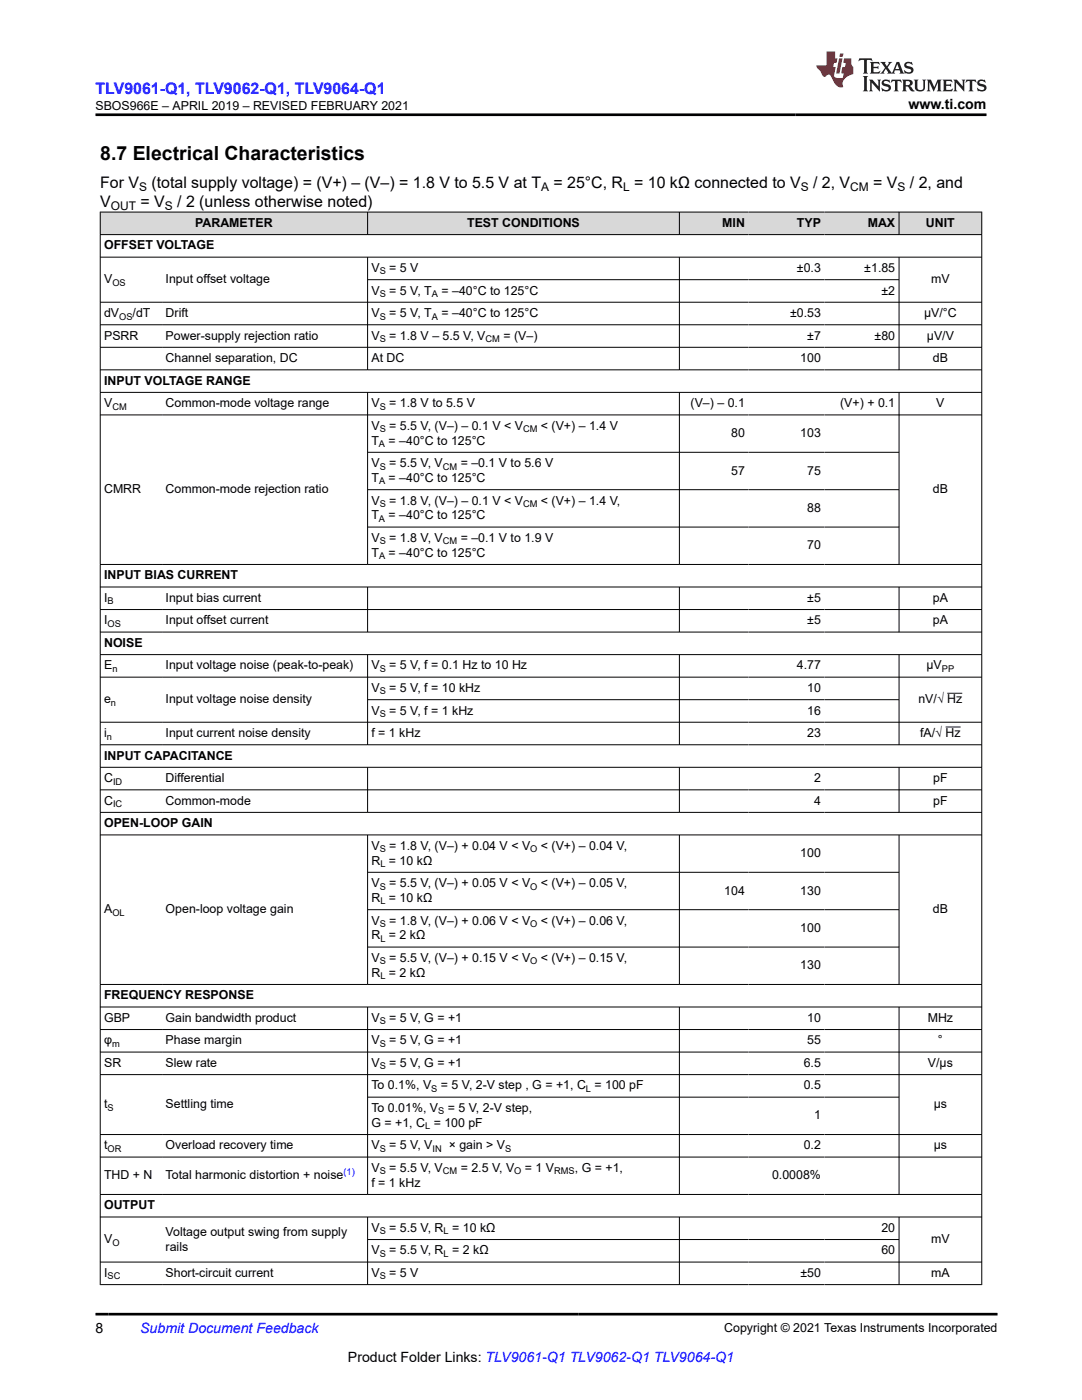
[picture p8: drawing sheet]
<svg xmlns="http://www.w3.org/2000/svg" width="216mm" height="279mm" viewBox="0 0 216 279" stroke-linecap="round" stroke-linejoin="round" font-family="sans-serif">
<defs><g id="words">
<text font-size="3.9" x="20" y="32">8.7 Electrical Characteristics</text>
<text font-size="3.2" fill="#00f" x="19" y="18.7">TLV9061-Q1, TLV9062-Q1, TLV9064-Q1</text>
<g font-size="3.2">
<text x="20" y="37.5">For V</text>
<text x="20" y="41.3">V</text>
<text x="28" y="41.3">= V</text>
<text x="30.2" y="37.5">(total supply voltage) = (V+) – (V–) = 1.8 V to 5.5 V at T</text>
<text x="35.4" y="41.3">/ 2 (unless otherwise noted)</text>
<text x="110.4" y="37.5">= 25°C, R = 10 kΩ connected to V</text>
<text x="162.2" y="37.5">/ 2, V</text>
<text x="174.2" y="37.5">= V</text>
<text x="181.6" y="37.5">/ 2, and</text>
</g>
<g font-size="2.8">
<text x="181.3" y="21.8">www.ti.com</text>
<text x="19" y="266.1">8</text>
<text x="69.4" y="271.7">Product Folder Links: TLV9061-Q1 TLV9062-Q1 TLV9064-Q1</text>
</g>
<text font-size="2.8" fill="#00f" x="28" y="266.1">Submit Document Feedback</text>
<g font-size="2.5">
<text x="19.1" y="21.9">SBOS966E – APRIL 2019 – REVISED FEBRUARY 2021</text>
<text x="38.9" y="45.3">PARAMETER</text>
<text x="93.2" y="45.3">TEST CONDITIONS</text>
<text x="144.1" y="45.3">MIN</text>
<text x="159" y="45.3">TYP</text>
<text x="173.1" y="45.3">MAX</text>
<text x="184.8" y="45.3">UNIT</text>
<text x="20.8" y="49.8">OFFSET VOLTAGE</text>
<text x="20.8" y="56.5">V</text>
<text x="33" y="56.5">Input offset voltage</text>
<text x="74.1" y="54.3">V</text>
<text x="74.1" y="58.8">V</text>
<text x="77.7" y="54.3">= 5 V</text>
<text x="77.7" y="58.8">= 5 V, T</text>
<text x="88.1" y="58.8">= –40°C to 125°C</text>
<text x="159" y="54.3">±0.3</text>
<text x="172.5" y="54.3">±1.85</text>
<text x="175.9" y="58.8">±2</text>
<text x="185.8" y="56.5">mV</text>
<text x="20.8" y="63.3">dV</text>
<text x="26.5" y="63.3">/dT</text>
<text x="33" y="63.3">Drift</text>
<text x="74.1" y="63.3">V</text>
<text x="77.7" y="63.3">= 5 V, T</text>
<text x="88.1" y="63.3">= –40°C to 125°C</text>
<text x="157.7" y="63.3">±0.53</text>
<text x="184.4" y="63.3">µV/°C</text>
<text x="20.8" y="67.8">PSRR</text>
<text x="33" y="67.8">Power-supply rejection ratio</text>
<text x="74.1" y="67.8">V</text>
<text x="77.7" y="67.8">= 1.8 V – 5.5 V, V</text>
<text x="100.5" y="67.8">= (V–)</text>
<text x="161.1" y="67.8">±7</text>
<text x="174.5" y="67.8">±80</text>
<text x="184.9" y="67.8">µV/V</text>
<text x="20.8" y="76.8">INPUT VOLTAGE RANGE</text>
<text x="33" y="72.3">Channel separation, DC</text>
<text x="74.1" y="72.3">At DC</text>
<text x="159.7" y="72.3">100</text>
<text x="186.1" y="72.3">dB</text>
<text x="20.8" y="81.3">V</text>
<text x="33" y="81.3">Common-mode voltage range</text>
<text x="74.1" y="81.3">V</text>
<text x="77.7" y="81.3">= 1.8 V to 5.5 V</text>
<text x="137.8" y="81.3">(V–) – 0.1</text>
<text x="167.6" y="81.3">(V+) + 0.1</text>
<text x="186.8" y="81.3">V</text>
<text x="74.1" y="85.8">V</text>
<text x="74.1" y="88.7">T</text>
<text x="77.5" y="88.7">= –40°C to 125°C</text>
<text x="77.7" y="85.8">= 5.5 V, (V–) – 0.1 V &lt; V</text>
<text x="107.9" y="85.8">&lt; (V+) – 1.4 V</text>
<text x="145.9" y="87.2">80</text>
<text x="159.7" y="87.2">103</text>
<text x="74.1" y="93.2">V</text>
<text x="77.7" y="93.2">= 5.5 V, V</text>
<text x="91.9" y="93.2">= –0.1 V to 5.6 V</text>
<text x="145.9" y="94.7">57</text>
<text x="161.1" y="94.7">75</text>
<text x="20.8" y="98.4">CMRR</text>
<text x="33" y="98.4">Common-mode rejection ratio</text>
<text x="74.1" y="96.2">T</text>
<text x="74.1" y="100.7">V</text>
<text x="77.5" y="96.2">= –40°C to 125°C</text>
<text x="77.7" y="100.7">= 1.8 V, (V–) – 0.1 V &lt; V</text>
<text x="107.9" y="100.7">&lt; (V+) – 1.4 V,</text>
<text x="186.1" y="98.4">dB</text>
<text x="74.1" y="103.7">T</text>
<text x="77.5" y="103.7">= –40°C to 125°C</text>
<text x="161.1" y="102.2">88</text>
<text x="74.1" y="111.1">T</text>
<text x="74.1" y="108.2">V</text>
<text x="77.5" y="111.1">= –40°C to 125°C</text>
<text x="77.7" y="108.2">= 1.8 V, V</text>
<text x="91.9" y="108.2">= –0.1 V to 1.9 V</text>
<text x="161.1" y="109.6">70</text>
<text x="20.8" y="115.6">INPUT BIAS CURRENT</text>
<text x="20.8" y="120.1">I</text>
<text x="20.8" y="124.6">I</text>
<text x="33" y="120.1">Input bias current</text>
<text x="33" y="124.6">Input offset current</text>
<text x="161.1" y="120.1">±5</text>
<text x="161.1" y="124.6">±5</text>
<text x="186.1" y="120.1">pA</text>
<text x="186.1" y="124.6">pA</text>
<text x="20.8" y="129.1">NOISE</text>
<text x="20.8" y="133.6">E</text>
<text x="33" y="133.6">Input voltage noise (peak-to-peak)</text>
<text x="74.1" y="133.6">V</text>
<text x="77.7" y="133.6">= 5 V, f = 0.1 Hz to 10 Hz</text>
<text x="159" y="133.6">4.77</text>
<text x="184.9" y="133.6">µV</text>
<text x="20.8" y="140.3">e</text>
<text x="33" y="140.3">Input voltage noise density</text>
<text x="74.1" y="138.1">V</text>
<text x="74.1" y="142.6">V</text>
<text x="77.7" y="138.1">= 5 V, f = 10 kHz</text>
<text x="77.7" y="142.6">= 5 V, f = 1 kHz</text>
<text x="161.1" y="138.1">10</text>
<text x="161.1" y="142.6">16</text>
<text x="183.3" y="140.3">nV/√ Hz</text>
<text x="20.8" y="147.1">i</text>
<text x="33" y="147.1">Input current noise density</text>
<text x="74.1" y="147.1">f = 1 kHz</text>
<text x="161.1" y="147.1">23</text>
<text x="183.6" y="147.1">fA/√ Hz</text>
<text x="20.8" y="151.6">INPUT CAPACITANCE</text>
<text x="20.8" y="156.1">C</text>
<text x="20.8" y="160.6">C</text>
<text x="33" y="156.1">Differential</text>
<text x="33" y="160.6">Common-mode</text>
<text x="162.4" y="156.1">2</text>
<text x="162.4" y="160.6">4</text>
<text x="186.2" y="156.1">pF</text>
<text x="186.2" y="160.6">pF</text>
<text x="20.8" y="165.1">OPEN-LOOP GAIN</text>
<text x="74.1" y="172.5">R = 10 kΩ</text>
<text x="74.1" y="169.6">V</text>
<text x="77.7" y="169.6">= 1.8 V, (V–) + 0.04 V &lt; V</text>
<text x="107.9" y="169.6">&lt; (V+) – 0.04 V,</text>
<text x="159.7" y="171.1">100</text>
<text x="74.1" y="177">V</text>
<text x="77.7" y="177">= 5.5 V, (V–) + 0.05 V &lt; V</text>
<text x="107.9" y="177">&lt; (V+) – 0.05 V,</text>
<text x="144.5" y="178.5">104</text>
<text x="159.7" y="178.5">130</text>
<text x="20.8" y="182.3">A</text>
<text x="33" y="182.3">Open-loop voltage gain</text>
<text x="74.1" y="180">R = 10 kΩ</text>
<text x="74.1" y="184.5">V</text>
<text x="77.7" y="184.5">= 1.8 V, (V–) + 0.06 V &lt; V</text>
<text x="107.9" y="184.5">&lt; (V+) – 0.06 V,</text>
<text x="159.7" y="186">100</text>
<text x="186.1" y="182.3">dB</text>
<text x="74.1" y="187.5">R = 2 kΩ</text>
<text x="74.1" y="192">V</text>
<text x="77.7" y="192">= 5.5 V, (V–) + 0.15 V &lt; V</text>
<text x="107.9" y="192">&lt; (V+) – 0.15 V,</text>
<text x="74.1" y="194.9">R = 2 kΩ</text>
<text x="159.7" y="193.5">130</text>
<text x="20.8" y="199.4">FREQUENCY RESPONSE</text>
<text x="20.8" y="203.9">GBP</text>
<text x="33" y="203.9">Gain bandwidth product</text>
<text x="74.1" y="203.9">V</text>
<text x="77.7" y="203.9">= 5 V, G = +1</text>
<text x="161.1" y="203.9">10</text>
<text x="185.1" y="203.9">MHz</text>
<text x="20.8" y="208.4">φ</text>
<text x="33" y="208.4">Phase margin</text>
<text x="74.1" y="208.4">V</text>
<text x="77.7" y="208.4">= 5 V, G = +1</text>
<text x="161.1" y="208.4">55</text>
<text x="187.2" y="208.4">°</text>
<text x="20.8" y="212.9">SR</text>
<text x="33" y="212.9">Slew rate</text>
<text x="74.1" y="212.9">V</text>
<text x="77.7" y="212.9">= 5 V, G = +1</text>
<text x="160.4" y="212.9">6.5</text>
<text x="185.2" y="212.9">V/µs</text>
<text x="20.8" y="221.2">t</text>
<text x="33" y="221.2">Settling time</text>
<text x="74.1" y="217.4">To 0.1%, V</text>
<text x="74.1" y="221.9">To 0.01%, V</text>
<text x="88" y="217.4">= 5 V, 2-V step , G = +1, C = 100 pF</text>
<text x="89.4" y="221.9">= 5 V, 2-V step,</text>
<text x="160.4" y="217.4">0.5</text>
<text x="186.3" y="221.2">µs</text>
<text x="74.1" y="224.9">G = +1, C = 100 pF</text>
<text x="162.4" y="223.4">1</text>
<text x="20.8" y="229.4">t</text>
<text x="33" y="229.4">Overload recovery time</text>
<text x="74.1" y="229.4">V</text>
<text x="74.1" y="233.9">V</text>
<text x="77.7" y="229.4">= 5 V, V</text>
<text x="77.7" y="233.9">= 5.5 V, V</text>
<text x="89.5" y="229.4">× gain &gt; V</text>
<text x="91.9" y="233.9">= 2.5 V, V</text>
<text x="104.8" y="233.9">= 1 V</text>
<text x="114.7" y="233.9">, G = +1,</text>
<text x="160.4" y="229.4">0.2</text>
<text x="186.3" y="229.4">µs</text>
<text x="20.8" y="235.4">THD + N</text>
<text x="33" y="235.4">Total harmonic distortion + noise</text>
<text x="74.1" y="236.8">f = 1 kHz</text>
<text x="154.1" y="235.4">0.0008%</text>
<text x="20.8" y="241.3">OUTPUT</text>
<text x="74.1" y="245.8">V</text>
<text x="77.7" y="245.8">= 5.5 V, R = 10 kΩ</text>
<text x="175.9" y="245.8">20</text>
<text x="20.8" y="248.1">V</text>
<text x="33" y="246.6">Voltage output swing from supply</text>
<text x="33" y="249.6">rails</text>
<text x="74.1" y="250.3">V</text>
<text x="77.7" y="250.3">= 5.5 V, R = 2 kΩ</text>
<text x="175.9" y="250.3">60</text>
<text x="185.8" y="248.1">mV</text>
<text x="20.8" y="254.8">I</text>
<text x="33" y="254.8">Short-circuit current</text>
<text x="74.1" y="254.8">V</text>
<text x="77.7" y="254.8">= 5 V</text>
<text x="159.7" y="254.8">±50</text>
<text x="185.8" y="254.8">mA</text>
<text x="144.5" y="265.8">Copyright © 2021 Texas Instruments Incorporated</text>
</g>
<g font-size="2.4">
<text x="22.1" y="41.9">OUT</text>
<text x="27.8" y="38.1">S</text>
<text x="32.9" y="41.9">S</text>
<text x="108" y="38.1">A</text>
<text x="124.3" y="38.1">L</text>
<text x="159.8" y="38.1">S</text>
<text x="169.7" y="38.1">CM</text>
<text x="179.1" y="38.1">S</text>
</g>
<g font-size="1.9">
<text x="22.4" y="57">OS</text>
<text x="75.8" y="54.8">S</text>
<text x="75.8" y="59.3">S</text>
<text x="86.2" y="59.3">A</text>
<text x="23.8" y="63.8">OS</text>
<text x="75.8" y="63.8">S</text>
<text x="86.2" y="63.8">A</text>
<text x="75.8" y="68.3">S</text>
<text x="96.9" y="68.3">CM</text>
<text x="22.4" y="81.8">CM</text>
<text x="75.8" y="81.8">S</text>
<text x="75.6" y="89.2">A</text>
<text x="75.8" y="86.3">S</text>
<text x="104.4" y="86.3">CM</text>
<text x="75.8" y="93.7">S</text>
<text x="88.4" y="93.7">CM</text>
<text x="75.6" y="96.7">A</text>
<text x="75.8" y="101.2">S</text>
<text x="104.4" y="101.2">CM</text>
<text x="75.6" y="104.1">A</text>
<text x="75.6" y="111.6">A</text>
<text x="75.8" y="108.6">S</text>
<text x="88.4" y="108.6">CM</text>
<text x="21.5" y="120.6">B</text>
<text x="21.5" y="125.1">OS</text>
<text x="22.4" y="134.1">n</text>
<text x="75.8" y="134.1">S</text>
<text x="187.9" y="134.1">PP</text>
<text x="22.1" y="140.8">n</text>
<text x="75.8" y="138.6">S</text>
<text x="75.8" y="143.1">S</text>
<text x="21.3" y="147.6">n</text>
<text x="22.6" y="156.6">ID</text>
<text x="22.6" y="161.1">IC</text>
<text x="75.8" y="170.1">S</text>
<text x="75.9" y="173">L</text>
<text x="105.8" y="170.1">O</text>
<text x="75.8" y="177.5">S</text>
<text x="105.8" y="177.5">O</text>
<text x="22.4" y="182.8">OL</text>
<text x="75.8" y="185">S</text>
<text x="75.9" y="180.5">L</text>
<text x="105.8" y="185">O</text>
<text x="75.9" y="188">L</text>
<text x="75.8" y="192.5">S</text>
<text x="75.9" y="195.4">L</text>
<text x="105.8" y="192.5">O</text>
<text x="22.4" y="208.9">m</text>
<text x="75.8" y="204.4">S</text>
<text x="75.8" y="208.9">S</text>
<text x="75.8" y="213.4">S</text>
<text x="21.5" y="221.6">S</text>
<text x="86.1" y="217.9">S</text>
<text x="116.9" y="217.9">L</text>
<text x="84.8" y="225.4">L</text>
<text x="87.4" y="222.4">S</text>
<text x="21.5" y="229.9">OR</text>
<text x="75.8" y="229.9">S</text>
<text x="86.3" y="229.9">IN</text>
<text x="100.8" y="229.9">S</text>
<text x="75.8" y="234.4">S</text>
<text x="88.4" y="234.4">CM</text>
<text x="102.6" y="234.4">O</text>
<text x="110.6" y="234.4">RMS</text>
<text x="22.4" y="248.6">O</text>
<text x="75.8" y="246.3">S</text>
<text x="75.8" y="250.8">S</text>
<text x="88.5" y="246.3">L</text>
<text x="88.5" y="250.8">L</text>
<text x="21.5" y="255.3">SC</text>
<text x="75.8" y="255.3">S</text>
</g>
<text font-size="1.9" fill="#00f" x="68.5" y="234.5">(1)</text>
</g></defs>
<g fill="#d8d8d8">
<path d="M20 42.3h175.9v4.5h-175.9z" fill-rule="evenodd"/>
<path d="M20.1 42.4h53.2v4.4h-53.2z" fill-rule="evenodd"/>
<path d="M73.4 42.4h62.1v4.4h-62.1z" fill-rule="evenodd"/>
<path d="M135.6 42.4h13.8v4.4h-13.8z" fill-rule="evenodd"/>
<path d="M149.4 42.4h15.1v4.4h-15.1z" fill-rule="evenodd"/>
<path d="M164.5 42.4h14.8v4.4h-14.8z" fill-rule="evenodd"/>
<path d="M179.5 42.4h16.3v4.4h-16.3z" fill-rule="evenodd"/>
</g>
<g fill="none" stroke="#000" stroke-width=".2">
<path d="M19.9 42.3h176.1M19.9 46.8h176.1M19.9 51.3h176.1M20 42.3v214.1M73.3 42.3v4.6M73.3 51.3v22.6M73.3 55.8h106.2M135.6 42.3v4.6M135.6 51.3v22.6M179.4 42.3v4.6M179.4 51.3v22.6M195.9 42.3v214.1"/>
<path d="M19.9 60.3h176.1M19.9 64.8h176.1M19.9 69.3h176.1M19.9 73.8h176.1M19.9 78.3h176.1M73.3 78.3v34.4M135.6 78.3v34.4M179.4 78.3v34.4M19.9 82.8h176.1M73.3 90.3h106.2M73.3 97.7h106.2M19.9 112.7h176.1"/>
<path d="M19.9 117.1h176.1M73.3 117.1v9.1M73.3 105.2h106.2M135.6 117.1v9.1M179.4 117.1v9.1M19.9 121.6h176.1M19.9 126.1h176.1M19.9 130.6h176.1M19.9 135.1h176.1M73.3 130.6v18.1M73.3 139.6h106.2M135.6 130.6v18.1"/>
<path d="M179.4 130.6v18.1M189 138.3h3M19.9 144.1h176.1M19.9 148.6h176.1M19.9 153.1h176.1M19.9 157.6h176.1M73.3 153.1v9.1M135.6 153.1v9.1M179.4 153.1v9.1M188.7 145.1h3M19.9 162.1h176.1M19.9 166.6h176.1"/>
<path d="M73.3 166.6v29.9M73.3 174.1h106.2M135.6 166.6v29.9M179.4 166.6v29.9M19.9 196.5h176.1M73.3 181.5h106.2M73.3 189h106.2M19.9 201h176.1M19.9 205.5h176.1M19.9 210h176.1M19.9 214.5h176.1M73.3 201v37.4"/>
<path d="M73.3 219h106.2M135.6 201v37.4M179.4 201v37.4M19.9 226.4h176.1M19.9 230.9h176.1M19.9 238.4h176.1M19.9 242.9h176.1M19.9 251.9h176.1M19.9 256.4h176.1M73.3 242.9v13.5M73.3 247.4h106.2M135.6 242.9v13.5"/>
<path d="M179.4 242.9v13.5"/>
</g>
<path d="M171.5 11.6l-.2 .6 .5-.2h.6v.1v2.2l-.2 .4h1l-.2-.4v-2.2v-.1h.5l.5 .2-.1-.6zM173.6 12.4l.2 .3v1.6l-.2 .4h1.9l.1-.6a1.08 1.08 0 0 1-1.3 .2v-.7h.6l.4 .2v-.7l-.4 .2h-.6v-.5l.2-.2a1 1 0 0 1 1 .3l-.1-.5zM175.7 12.4l.9 1.1-1 1.2h.9l-.2-.2 .5-.8 .4 .8-.2 .2h1.6l-.2-.2 .2-.5h.9l.1 .5-.1 .2h.9l-.2-.4-.8-1.9h-.5l-.9 2.1-.9-1.1 .9-1h-.8l.2 .2-.4 .6-.4-.6 .2-.2zM179 12.8l.4 1h-.7zM180.7 12.5a.65 .65 0 0 0-.2 .7 .65 .65 0 0 0 .6 .5l.6 .1 .1 .3a.79 .79 0 0 1-.7 .4 .79 .79 0 0 1-.7-.5l.1 .7 .2-.1a.93 .93 0 0 0 1.1 0 .93 .93 0 0 0 .4-.9 1.46 1.46 0 0 0-1.2-.6l-.1-.3a1.09 1.09 0 0 1 1.2 .2l-.2-.6-.1 .1-.5-.2zM172.2 15.2l.2 .4v2.2l-.2 .4h1l-.2-.4v-2.2l.2-.4zM173.4 15.9l.2 .4v1.5l-.2 .4h.8l-.3-.4 .1-1.3 1.6 1.8v-2l.2-.4h-.7l.1 .2 .1 1.1-1.2-1.3zM176.2 16a.65 .65 0 0 0-.2 .8 .65 .65 0 0 0 .6 .4l.6 .2 .1 .2a.79 .79 0 0 1-.7 .4 .79 .79 0 0 1-.7-.5l.1 .7 .2-.1a.93 .93 0 0 0 1.1 .1 .93 .93 0 0 0 .4-1 1.46 1.46 0 0 0-1.2-.5l-.1-.4a1.09 1.09 0 0 1 1.2 .2l-.1-.6-.2 .1-.5-.1zM177.9 15.9l-.1 .6a.63 .63 0 0 1 .8-.3v1.6l-.3 .4h1l-.2-.4v-1.6a.66 .66 0 0 1 .8 .3l-.1-.6zM180 15.9l.2 .4v1.5l-.2 .4h1l-.2-.2-.1-.7h.5l.1 .2a.79 .79 0 0 0 1.2 .6l-1-.9a.61 .61 0 0 0 .6-.6 .61 .61 0 0 0-.5-.7zM180.8 16.2h.1a.47 .47 0 0 1 .5 .1 .47 .47 0 0 1 .1 .5l-.1 .1-.7 .1zM182.3 15.9l.2 .2a2.27 2.27 0 0 0 .4 2 1.04 1.04 0 0 0 1.7-.7v-1.3l.2-.2h-.8l.2 .4v1.1a.6 .6 0 0 1-.6 .6 .6 .6 0 0 1-.6-.6v-1.1l.3-.4zM184.9 15.9l.2 .4v1.5l-.2 .4h.8l-.3-.4v-1.4l.9 1.9 .9-1.9v1.4l-.3 .4h1l-.2-.4v-1.5l.2-.4h-.8l-.7 1.5-.6-1.5zM188.1 15.9l.2 .4v1.5l-.2 .4h1.9l.1-.6a1.09 1.09 0 0 1-1.3 .2v-.7h.6l.4 .2v-.6l-.4 .2h-.6v-.6l.2-.1a1.01 1.01 0 0 1 1 .3l-.1-.6zM190.2 15.9l.3 .4v1.5l-.3 .4h.8l-.2-.4v-1.3l1.6 1.8v-2l.2-.4h-.7l.2 .2v1.1l-1.2-1.3zM192.8 15.9l-.1 .6a.63 .63 0 0 1 .8-.3v1.6l-.3 .4h1l-.2-.4v-1.6a.66 .66 0 0 1 .8 .3l-.1-.6zM195.2 16a.65 .65 0 0 0-.2 .8 .65 .65 0 0 0 .6 .4l.6 .2 .2 .2a.79 .79 0 0 1-.7 .4 .79 .79 0 0 1-.7-.5l.1 .7 .2-.1a.93 .93 0 0 0 1 .1 .93 .93 0 0 0 .5-1 1.46 1.46 0 0 0-1.3-.5v-.4a1.09 1.09 0 0 1 1.2 .2l-.2-.6-.2 .1-.5-.1z" fill="#231f20"/>
<path d="M164.9 10.3v2.7h-2l.1 .4 .8 1a.95 .95 0 0 0 1 .9 .59 .59 0 0 1 .5-.4 .59 .59 0 0 1 .5 .3l.4 .8a1.59 1.59 0 0 0 2.1 1.4 1.61 1.61 0 0 1 1-2.3l1-.3-.1-1.5a1.59 1.59 0 0 1-.3-1.7h-1.5l-.2 .9h.6l-.2 .9h-.5l-.2 .9v.3l.4 .1-.1 .9h-.7a.73 .73 0 0 1-1-.7l.3-1.5h-.5l.1-.9h.5l.2-.9h-.5v-1.3zM167.4 11.6l-.6 3.1h.7l.6-3.1zM167.6 10.7l-.1 .6h.7l.1-.6z" fill="#ed1c24"/>
<path d="M19 22.9h177.8M19 262.3h180" fill="none" stroke="#000" stroke-width=".53"/>
<use href="#words"/>
</svg>
